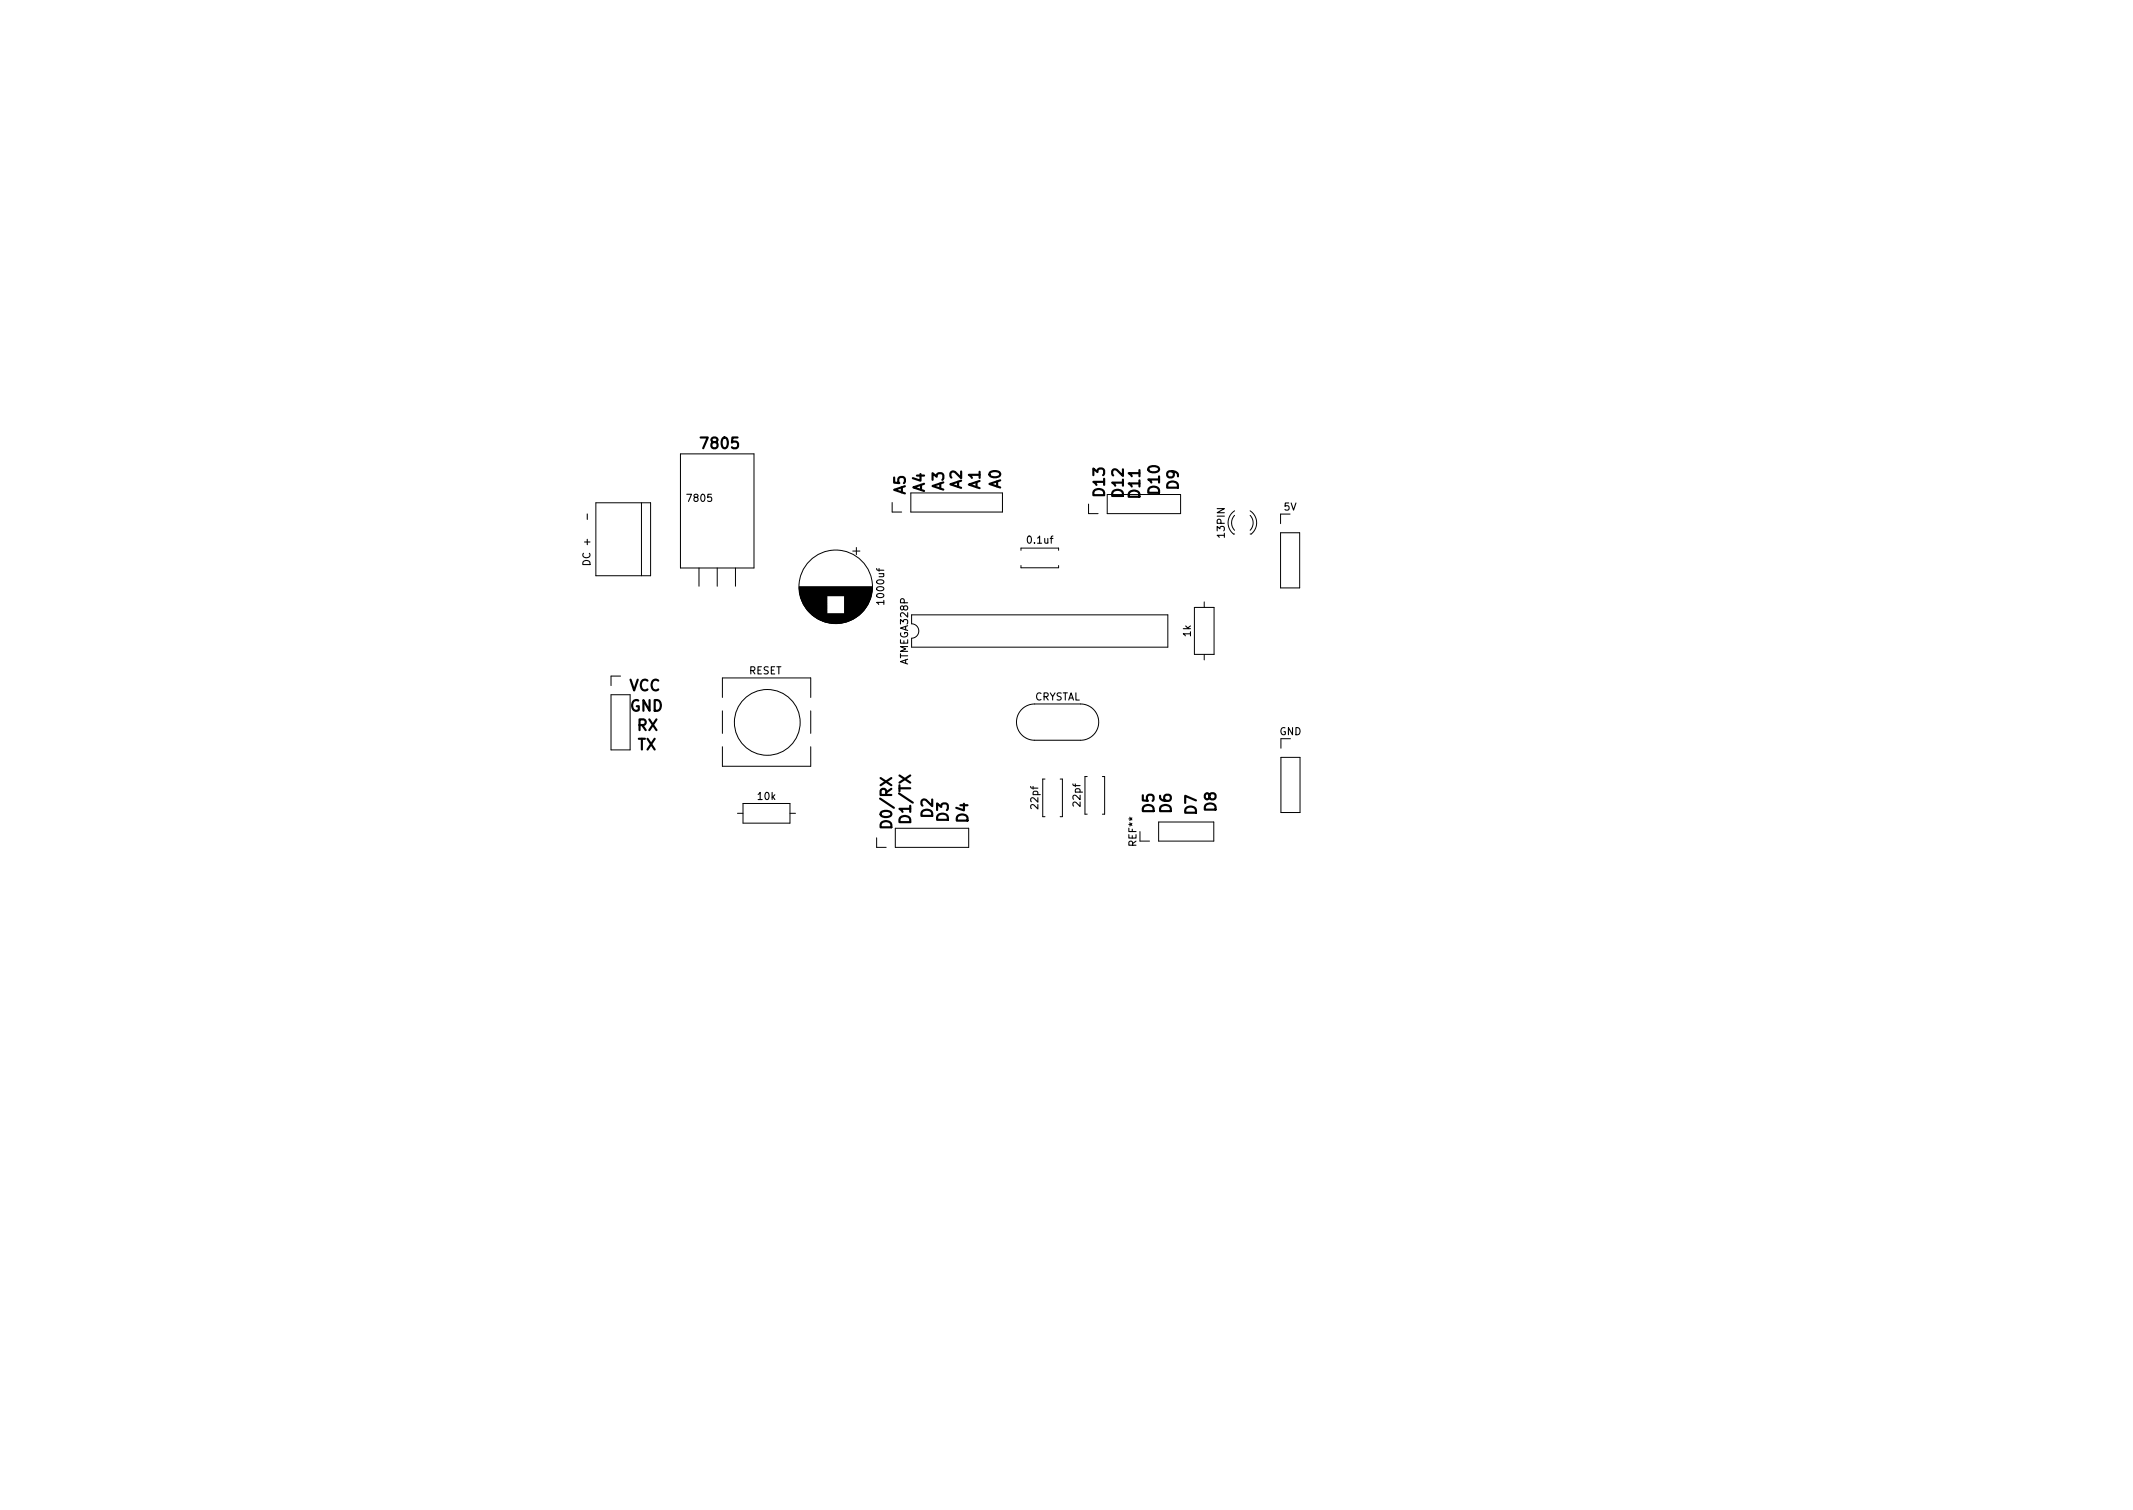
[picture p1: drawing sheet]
<svg xmlns="http://www.w3.org/2000/svg" width="297mm" height="210mm" viewBox="0 0 297 210" stroke-linecap="round" stroke-linejoin="round" font-family="sans-serif">
<defs><g id="words">
<g font-size="2.1">
<text x="97.9" y="62.5">7805</text>
<text x="126.1" y="68.8" transform="rotate(-90 126.1 68.8)">A5</text>
<text x="128.8" y="68.5" transform="rotate(-90 128.8 68.5)">A4</text>
<text x="131.4" y="68.3" transform="rotate(-90 131.4 68.3)">A3</text>
<text x="133.9" y="68.1" transform="rotate(-90 133.9 68.1)">A2</text>
<text x="136.5" y="68.1" transform="rotate(-90 136.5 68.1)">A1</text>
<text x="139.4" y="68" transform="rotate(-90 139.4 68)">A0</text>
<text x="153.8" y="69" transform="rotate(-90 153.8 69)">D13</text>
<text x="156.5" y="69.2" transform="rotate(-90 156.5 69.2)">D12</text>
<text x="158.7" y="69.3" transform="rotate(-90 158.7 69.3)">D11</text>
<text x="161.5" y="68.7" transform="rotate(-90 161.5 68.7)">D10</text>
<text x="164.1" y="68.1" transform="rotate(-90 164.1 68.1)">D9</text>
<text x="87.6" y="96.2">VCC</text>
<text x="87.7" y="99">GND</text>
<text x="88.7" y="101.7">RX</text>
<text x="88.8" y="104.4">TX</text>
<text x="129.9" y="113.8" transform="rotate(-90 129.9 113.8)">D2</text>
<text x="160.7" y="113.2" transform="rotate(-90 160.7 113.2)">D5</text>
<text x="163.1" y="113.2" transform="rotate(-90 163.1 113.2)">D6</text>
<text x="166.6" y="113.4" transform="rotate(-90 166.6 113.4)">D7</text>
<text x="169.3" y="113" transform="rotate(-90 169.3 113)">D8</text>
<text x="124.2" y="114.9" transform="rotate(-90 124.2 114.9)">D0/RX</text>
<text x="126.8" y="114.3" transform="rotate(-90 126.8 114.3)">D1/TX</text>
<text x="132.1" y="114.4" transform="rotate(-90 132.1 114.4)">D3</text>
<text x="134.8" y="114.5" transform="rotate(-90 134.8 114.5)">D4</text>
</g>
<g font-size="1.4">
<text x="95.9" y="69.9">7805</text>
<text x="178.8" y="71.1">5V</text>
<text x="82.2" y="77.5" transform="rotate(-90 82.2 77.5)">DC +</text>
<text x="143.2" y="75.7">0.1uf</text>
<text x="170.5" y="74.7" transform="rotate(-90 170.5 74.7)">13PIN</text>
<text x="123.1" y="83.9" transform="rotate(-90 123.1 83.9)">1000uf</text>
<text x="165.8" y="88.6" transform="rotate(-90 165.8 88.6)">1k</text>
<text x="104.3" y="93.9">RESET</text>
<text x="126.5" y="92.5" transform="rotate(-90 126.5 92.5)">ATMEGA328P</text>
<text x="144" y="97.5">CRYSTAL</text>
<text x="178.2" y="102.4">GND</text>
<text x="105.6" y="111.4">10k</text>
<text x="144.6" y="112.5" transform="rotate(-90 144.6 112.5)">22pf</text>
<text x="150.5" y="112.2" transform="rotate(-90 150.5 112.2)">22pf</text>
<text x="158.2" y="117.7" transform="rotate(-90 158.2 117.7)">REF**</text>
</g>
</g></defs>
<path d="M81.2 78.2a.54 .54 0 0 1 .6-.1 .54 .54 0 0 1 .4 .5h-1zM81.8 71.6v.7" fill="none" stroke="#000" stroke-width=".15"/>
<g fill="none" stroke="#000" stroke-width=".14">
<path d="M83 70h7.6v10.2h-7.6zM89.3 70v10.2M94.8 63.2h10.2v15.9h-10.2zM97.3 79.1v2.5M99.9 79.1v2.5M102.4 79.1v2.5M118.8 76.7h1M119.3 76.2v1M124.2 70v1.3h1.4M126.8 68.6h12.8v2.7h-12.8zM142.2 76.6v-.3h5.2v.3M142.2 78.7v.4h5.2v-.4"/>
<path d="M151.6 70.2v1.3h1.3M154.2 68.9h10.2v2.6h-10.2zM171.9 71.8a1.5 1.5 0 0 0 0 2M171.9 71.1a1.99 1.99 0 0 0-.1 3.3h.1M174.1 71.1a1.99 1.99 0 0 1 .1 3.3h-.1M174.1 71.8a1.5 1.5 0 0 1 0 2M178.3 74.2h2.7v7.7h-2.7zM179.7 71.6h-1.4v1.3M85.1 96.7h2.6v7.7h-2.6zM86.4 94.1h-1.3v1.4M100.6 97.1v-2.7h12.3v2.7M100.6 99v3.1"/>
<path d="M111.3 81.8h10.2M111.3 81.7h10.2M111.3 81.9h10.2M111.3 82h10.2M111.3 82.1h10.1M111.3 82.2h10.1M111.3 82.3h10.1M111.3 82.4h10.1M111.4 82.4h10M111.4 82.5h10M111.4 82.6h10M111.4 82.7h10"/>
<path d="M111.4 82.8h10M111.4 82.8h9.9M111.4 82.9h9.9M111.5 83h9.8M111.5 83h3.6M111.5 83.1h3.6M111.5 83.2h3.6M111.5 83.3h3.6M111.6 83.3h3.5M111.6 83.4h3.5M111.6 83.5h3.5M111.6 83.6h3.5"/>
<path d="M111.7 83.6h3.4M111.7 83.7h3.4M111.7 83.8h3.4M111.8 83.8h3.3M111.8 83.9h3.3M111.8 84h3.3M111.9 84h3.2M111.9 84.1h3.2M111.9 84.2h3.2M112 84.2h3.1M112 84.3h3.1M112 84.4h3.1"/>
<path d="M112.1 84.4h3M112.1 84.5h3M112.2 84.6h2.9M112.2 84.7h2.9M112.3 84.7h2.8M112.3 84.8h2.8M112.4 84.8h2.7M112.4 84.9h2.7M112.5 85h2.6M112.6 85.1h2.5M112.6 85.2h2.5M112.7 85.2h2.4"/>
<path d="M112.7 85.3h2.4M112.8 85.3h2.3M112.8 85.4h2.3M112.9 85.4h2.2M112.9 99v3.1M112.9 85.5h6.9M113 85.5h6.8M113 85.6h6.7M113.1 85.6h6.6M113.1 85.6h6.5M113.2 85.7h6.4M113.2 85.7h6.3"/>
<path d="M113.3 85.8h6.2M113.3 85.8h6.1M113.4 85.8h6M113.4 85.9h5.9M113.5 85.9h5.8M113.5 86h5.7M113.6 86h5.5M113.7 86h5.4M113.7 86.1h5.3M113.8 86.1h5.2M113.9 86.2h5M113.9 86.2h4.9"/>
<path d="M114 86.2h4.7M114.1 86.3h4.6M114.2 86.3h4.4M114.3 86.4h4.2M114.3 86.4h4.1M114.4 86.4h3.9M114.5 86.5h3.7M114.6 86.5h3.5M114.8 86.6h3.2M114.9 86.6h3M115 86.6h2.8M115.1 86.7h2.5"/>
<path d="M115.3 86.7h2.1M115.5 86.8h1.7M115.8 86.8h1.2M117.6 85h2.7M117.6 85.4h2.3M117.6 85h2.6M117.6 85.1h2.6M117.6 83.8h3.4M117.6 83h3.7M117.6 84h3.3M117.6 83.4h3.6M117.6 83.2h3.6"/>
<path d="M117.6 84.4h3.1M117.6 83.6h3.5M117.6 84.5h3.1M117.6 84.1h3.3M117.6 84.7h2.9M117.6 83.3h3.6M117.6 84.2h3.2M117.6 84.5h3M117.6 85.2h2.5M117.6 84.6h3M117.6 84.9h2.7M117.6 84.9h2.8"/>
<path d="M117.6 83.9h3.4M117.6 84.8h2.9M117.6 84.8h2.8M117.6 83.5h3.5M117.6 85.3h2.4M117.6 83.1h3.7M117.6 83.7h3.5M117.6 84.3h3.2M117.6 83.2h3.7M117.6 84.6h2.9M126.9 86.9a1 1 0 0 1 1 1 1 1 0 0 1-1 1M126.9 85.6h35.7v4.5h-35.7"/>
<path d="M142.3 98.8a2.52 2.52 0 0 1 1.8-.8h6.4a2.53 2.53 0 0 1 2.5 2.5 2.53 2.53 0 0 1-2.5 2.6h-6.4a2.53 2.53 0 0 1-2.4-1.6 2.53 2.53 0 0 1 .6-2.7zM166.3 84.6h2.8v6.5h-2.8zM167.7 83.8v.8M167.7 91.1v.8M100.6 104v2.7h12.3v-2.7M102.7 113.2h.8M103.5 111.9h6.5v2.7h-6.5zM110 113.2h.8M122.1 116.7v1.3h1.3M124.7 115.3h10.2v2.7h-10.2zM145.5 108.5h-.3v5.2h.3M147.6 108.5h.3v5.2h-.3"/>
<path d="M151.4 108.1h-.3v5.3h.3M153.5 108.1h.3v5.3h-.3M158.7 115.8v1.3h1.4M161.3 114.5h7.7v2.6h-7.7zM178.4 102.9v1.3M178.4 105.5h2.6v7.6h-2.6z"/>
<circle cx="116.4" cy="81.7" r="5.1"/>
<circle cx="106.8" cy="100.6" r="4.6"/>
</g>
<g fill="#fff" stroke="#fff" stroke-width=".14">
<circle cx="152.9" cy="70.2" r=".5"/>
<circle cx="155.5" cy="70.2" r=".5"/>
<circle cx="158" cy="70.2" r=".5"/>
<circle cx="160.5" cy="70.2" r=".5"/>
<circle cx="163.1" cy="70.2" r=".5"/>
<circle cx="125.6" cy="70" r=".5"/>
<circle cx="128.1" cy="70" r=".5"/>
<circle cx="130.7" cy="70" r=".5"/>
<circle cx="133.2" cy="70" r=".5"/>
<circle cx="135.7" cy="70" r=".5"/>
<circle cx="138.3" cy="70" r=".5"/>
<circle cx="99.9" cy="66.1" r="1.75"/>
<circle cx="97.3" cy="82.8" r=".55"/>
<circle cx="99.9" cy="82.8" r=".55"/>
<circle cx="102.4" cy="82.8" r=".55"/>
<circle cx="116.4" cy="79.2" r=".5"/>
<circle cx="116.4" cy="84.2" r=".5"/>
<circle cx="167.7" cy="92.9" r=".4"/>
<circle cx="167.7" cy="82.8" r=".4"/>
<circle cx="86.8" cy="77.6" r=".76"/>
<circle cx="86.8" cy="72.5" r=".76"/>
<circle cx="128.3" cy="91.7" r=".4"/>
<circle cx="130.8" cy="91.7" r=".4"/>
<circle cx="133.4" cy="91.7" r=".4"/>
<circle cx="135.9" cy="91.7" r=".4"/>
<circle cx="138.4" cy="91.7" r=".4"/>
<circle cx="141" cy="91.7" r=".4"/>
<circle cx="143.5" cy="91.7" r=".4"/>
<circle cx="146.1" cy="91.7" r=".4"/>
<circle cx="148.6" cy="91.7" r=".4"/>
<circle cx="151.1" cy="91.7" r=".4"/>
<circle cx="153.7" cy="91.7" r=".4"/>
<circle cx="156.2" cy="91.7" r=".4"/>
<circle cx="158.8" cy="91.7" r=".4"/>
<circle cx="161.3" cy="91.7" r=".4"/>
<circle cx="161.3" cy="84.1" r=".4"/>
<circle cx="158.8" cy="84.1" r=".4"/>
<circle cx="156.2" cy="84.1" r=".4"/>
<circle cx="153.7" cy="84.1" r=".4"/>
<circle cx="151.1" cy="84.1" r=".4"/>
<circle cx="148.6" cy="84.1" r=".4"/>
<circle cx="146.1" cy="84.1" r=".4"/>
<circle cx="143.5" cy="84.1" r=".4"/>
<circle cx="141" cy="84.1" r=".4"/>
<circle cx="138.4" cy="84.1" r=".4"/>
<circle cx="135.9" cy="84.1" r=".4"/>
<circle cx="133.4" cy="84.1" r=".4"/>
<circle cx="130.8" cy="84.1" r=".4"/>
<circle cx="128.3" cy="84.1" r=".4"/>
<circle cx="144.8" cy="100.5" r=".4"/>
<circle cx="149.7" cy="100.5" r=".4"/>
<circle cx="123.4" cy="116.7" r=".5"/>
<circle cx="126" cy="116.7" r=".5"/>
<circle cx="128.5" cy="116.7" r=".5"/>
<circle cx="131" cy="116.7" r=".5"/>
<circle cx="133.6" cy="116.7" r=".5"/>
<circle cx="100.5" cy="98" r=".65"/>
<circle cx="113" cy="98" r=".65"/>
<circle cx="100.5" cy="103" r=".65"/>
<circle cx="113" cy="103" r=".65"/>
<circle cx="152.5" cy="113.2" r=".4"/>
<circle cx="152.5" cy="108.2" r=".4"/>
<circle cx="173" cy="74.1" r=".45"/>
<circle cx="173" cy="71.5" r=".45"/>
<circle cx="101.7" cy="113.2" r=".4"/>
<circle cx="111.8" cy="113.2" r=".4"/>
<circle cx="179.7" cy="72.9" r=".5"/>
<circle cx="179.7" cy="75.5" r=".5"/>
<circle cx="179.7" cy="78" r=".5"/>
<circle cx="179.7" cy="80.5" r=".5"/>
<circle cx="146.6" cy="113.6" r=".4"/>
<circle cx="146.6" cy="108.6" r=".4"/>
<circle cx="179.7" cy="104.2" r=".5"/>
<circle cx="179.7" cy="106.7" r=".5"/>
<circle cx="179.7" cy="109.3" r=".5"/>
<circle cx="179.7" cy="111.8" r=".5"/>
<circle cx="86.4" cy="95.5" r=".5"/>
<circle cx="86.4" cy="98" r=".5"/>
<circle cx="86.4" cy="100.5" r=".5"/>
<circle cx="86.4" cy="103.1" r=".5"/>
<circle cx="142.3" cy="77.7" r=".4"/>
<circle cx="147.3" cy="77.7" r=".4"/>
<circle cx="160.1" cy="115.8" r=".5"/>
<circle cx="162.6" cy="115.8" r=".5"/>
<circle cx="165.2" cy="115.8" r=".5"/>
<circle cx="167.7" cy="115.8" r=".5"/>
</g>
<use href="#words"/>
</svg>
